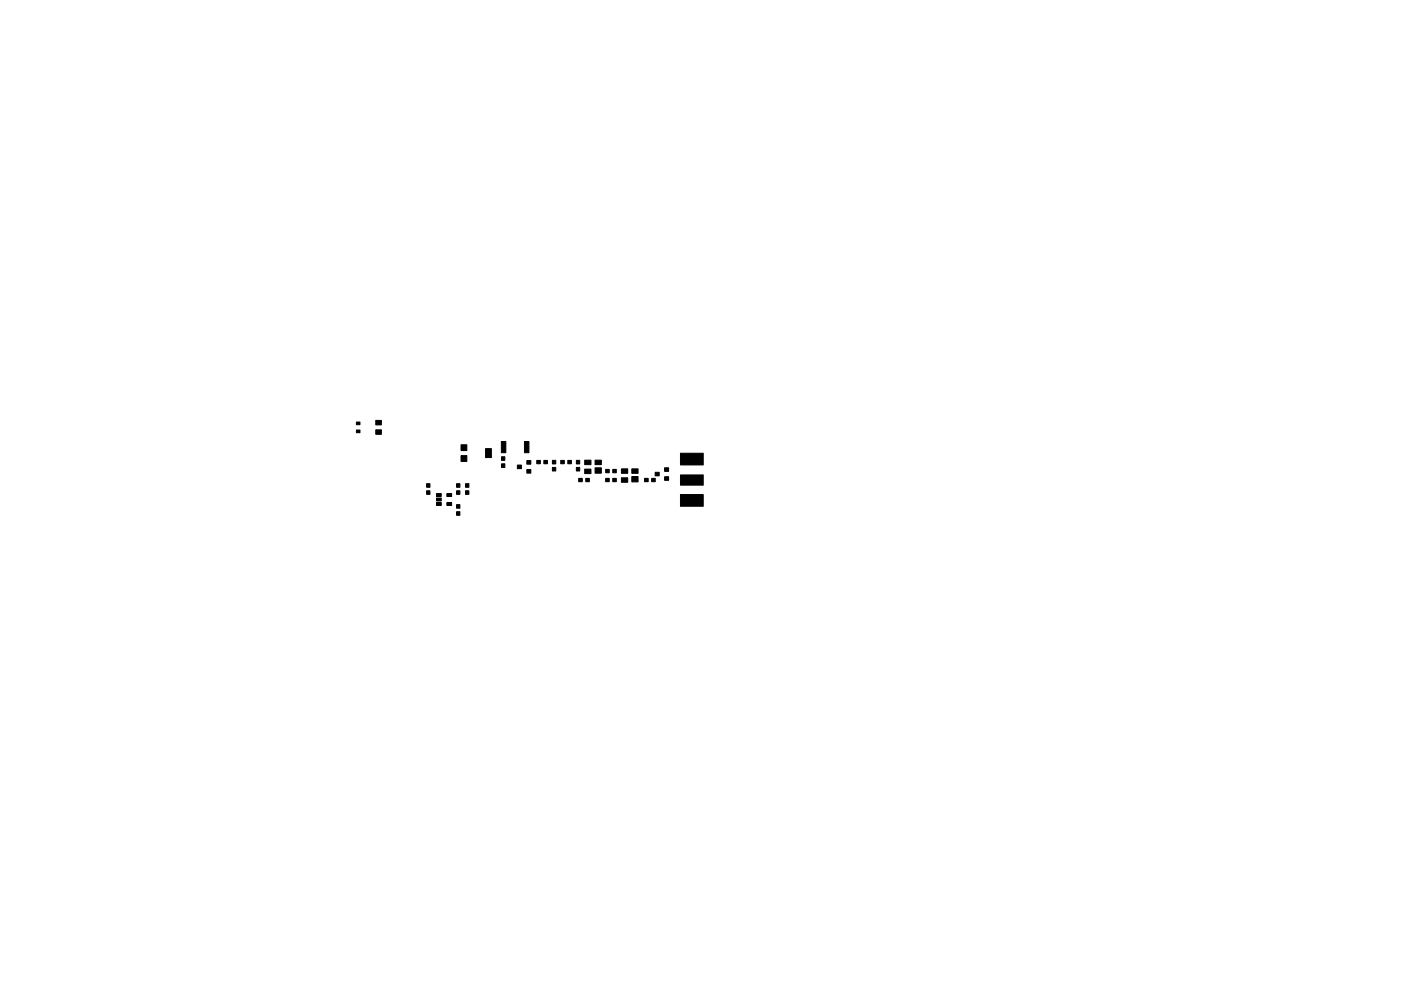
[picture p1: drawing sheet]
<svg xmlns="http://www.w3.org/2000/svg" width="297mm" height="210mm" viewBox="0 0 297 210" stroke-linecap="round" stroke-linejoin="round" font-family="sans-serif">
<g fill="#000" stroke="#000" stroke-width=".21">
<path d="M75.6 91.2h.7v.6h-.7zM75.6 89.5h.7v.6h-.7zM79.7 91.2h1.2v.9h-1.2zM79.7 89.2h1.2v.9h-1.2zM97.7 94.4h1.3v1.2h-1.3zM97.7 96.7h1.3v1.2h-1.3zM102.9 95.2h1.3v1.9h-1.3zM106.3 93.7h.9v2.4h-.9zM106.3 96.9h.7v.8h-.7zM106.3 98.4h.7v.8h-.7zM109.7 98.7h.9v.7h-.9zM111.2 93.7h.9v2.4h-.9z"/>
<path d="M111.7 97.7h.9v.8h-.9zM111.7 99.6h.9v.8h-.9zM113.8 97.7h.8v.7h-.8zM115.3 97.7h.8v.7h-.8zM117.1 97.7h.7v.7h-.7zM117.1 99.2h.7v.7h-.7zM118.9 97.7h.7v.7h-.7zM120.4 97.7h.7v.7h-.7zM122.2 99.2h.7v.7h-.7zM122.2 97.7h.7v.7h-.7zM124 97.6h1.3v1h-1.3zM126.2 97.6h1.3v1h-1.3z"/>
<path d="M128.4 99.6h.8v.7h-.8zM129.9 99.6h.8v.7h-.8zM140.9 99.2h.9v.8h-.9zM144.3 96.2h4.8v2.4h-4.8zM90.4 104.1h.8v.8h-.8zM90.4 102.6h.8v.8h-.8zM92.5 106.6h1.1v.6h-1.1zM92.5 105.7h1.1v.6h-1.1zM92.5 104.7h1.1v.6h-1.1zM94.7 104.7h1.1v.6h-1.1zM94.7 106.6h1.1v.6h-1.1zM96.8 107.1h.7v.7h-.7z"/>
<path d="M96.8 108.6h.7v.7h-.7zM96.8 104.1h.7v.8h-.7zM96.8 102.6h.7v.8h-.7zM98.7 102.6h.7v.8h-.7zM98.7 104.1h.7v.8h-.7zM122.7 101.5h.8v.7h-.8zM124.2 101.5h.8v.7h-.8zM124 99.5h1.3v1h-1.3zM126.2 99.3h1.3v1.1h-1.3zM128.4 101.5h.8v.7h-.8zM129.9 101.5h.8v.7h-.8zM131.8 101.4h1.3v.9h-1.3z"/>
<path d="M131.8 99.5h1.3v.9h-1.3zM134 99.5h1.3v.9h-1.3zM134 101.1h1.3v1.1h-1.3zM136.7 101.5h.7v.7h-.7zM138.2 101.5h.7v.7h-.7zM138.9 100.2h.9v.8h-.9zM140.9 101.1h.9v.8h-.9zM144.3 104.9h4.8v2.5h-4.8zM144.3 100.8h4.8v2.1h-4.8z"/>
</g>
</svg>
